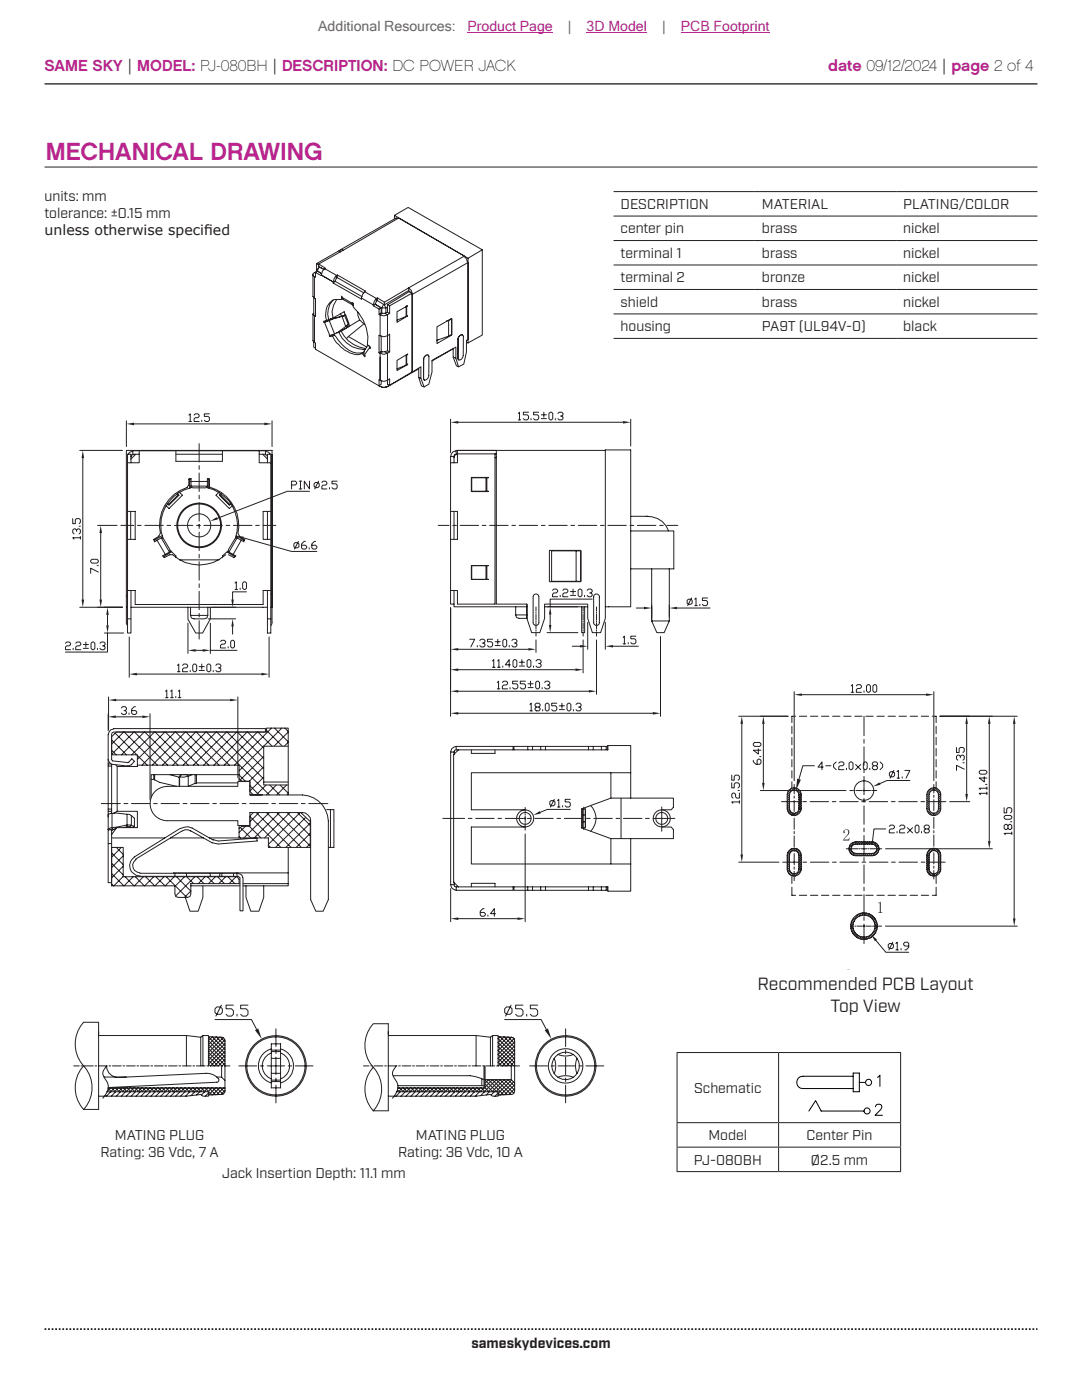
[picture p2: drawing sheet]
<svg xmlns="http://www.w3.org/2000/svg" width="216mm" height="279mm" viewBox="0 0 216 279" stroke-linecap="round" stroke-linejoin="round" font-family="sans-serif">
<defs><g id="words">
<text font-size="4.9" fill="#bd238f" x="9.1" y="31.9">MECHANICAL DRAWING</text>
<g font-size="3.5" fill="#231f20">
<text x="151.2" y="197.6">Recommended PCB Layout</text>
<text x="165.7" y="201.9">Top View</text>
</g>
<g font-size="3.2" fill="#bd238f">
<text x="8.9" y="14.3">SAME SKY | MODEL: PJ-080BH | DESCRIPTION: DC POWER JACK</text>
<text x="165.3" y="14.3">date 09/12/2024 | page 2 of 4</text>
</g>
<g font-size="2.8" fill="#63676b">
<text x="63.5" y="6.1">Additional Resources:</text>
<text x="113.3" y="6.1">|</text>
<text x="132.1" y="6.1">|</text>
</g>
<g font-size="2.8" fill="#bd238f">
<text x="93.3" y="6.1">Product Page</text>
<text x="117.1" y="6.1">3D Model</text>
<text x="135.8" y="6.1">PCB Footprint</text>
</g>
<g font-size="2.8" fill="#231f20">
<text x="8.9" y="40.2">units: mm</text>
<text x="123.8" y="41.7">DESCRIPTION</text>
<text x="152" y="41.7">MATERIAL</text>
<text x="180.2" y="41.7">PLATING/COLOR</text>
<text x="8.9" y="43.6">tolerance: ±0.15 mm</text>
<text x="8.9" y="47">unless otherwise specif</text>
<text x="40.7" y="47">ied</text>
<text x="123.8" y="46.6">center pin</text>
<text x="152" y="46.6">brass</text>
<text x="180.2" y="46.6">nickel</text>
<text x="123.8" y="51.5">terminal 1</text>
<text x="152" y="51.5">brass</text>
<text x="180.2" y="51.5">nickel</text>
<text x="123.8" y="56.4">terminal 2</text>
<text x="152" y="56.4">bronze</text>
<text x="180.2" y="56.4">nickel</text>
<text x="123.8" y="61.2">shield</text>
<text x="152" y="61.2">brass</text>
<text x="180.2" y="61.2">nickel</text>
<text x="123.8" y="66.1">housing</text>
<text x="152" y="66.1">PA9T (UL94V-0)</text>
<text x="180.2" y="66.1">black</text>
<text x="138.5" y="218.1">Schematic</text>
<text x="22.9" y="227.5">MATING PLUG</text>
<text x="83" y="227.5">MATING PLUG</text>
<text x="141.4" y="227.5">Model</text>
<text x="161" y="227.5">Center Pin</text>
<text x="20.1" y="230.9">Rating: 36 Vdc, 7 A</text>
<text x="79.4" y="230.9">Rating: 36 Vdc, 10 A</text>
<text x="138.4" y="232.4">PJ-080BH</text>
<text x="161.8" y="232.4">Ø2.5 mm</text>
<text x="44.3" y="235.2">Jack Insertion Depth: 11.1 mm</text>
<text x="94.1" y="269">sameskydevices.com</text>
</g>
</g></defs>
<path d="M8.9 16.7h198.1" fill="none" stroke="#231f20" stroke-width=".26"/>
<path d="M8.9 265.3h198.1" fill="none" stroke="#231f20" stroke-width=".35" stroke-dasharray=".4 .4 .4 .4 .4 .4" stroke-dashoffset=".7" stroke-linecap="butt"/>
<g fill="none" stroke="#231f20" stroke-width=".2">
<path d="M8.9 33.3h198.1M14.7 212.7h1.1M16.2 212.7h.3M16.7 212.7a6.5 6.5 0 0 1 0 8.7M16.9 212.7h1.7M19 212.7h.3M19.7 212.7h1.7M19.7 206.7h17.5M19.7 204v17.4M20.7 214.9h4.5M21.4 217.9h20.2v.9h-1.1l-.4-.4-2.9 .4h-17.5M21.4 217.8l.1 .1"/>
<path d="M21.6 217.2l.6 .7M21.6 217l21.7-1a.44 .44 0 0 0 .3-.3 .44 .44 0 0 0 0-.4l-1-.8-1.2-.3-17.7 .8a2.31 2.31 0 0 1-2.4-2.3 1.85 1.85 0 0 0-.1 3 2.71 2.71 0 0 1-.7 3.5M21.6 217.1h23.3M21.7 212.7h.4M22.1 217.1l-.7 .7M22.2 217.1l.8 .8M22.4 212.7h1.8M22.9 217.1l-1.7 1.7M23 217.1l.8 .8M23.1 217.9l-.9 .9M23.6 217.1l-.7 .8M23.8 217.1l.8 .8"/>
<path d="M24.1 217.9l-.9 .9M24.4 217.1l-.8 .8M24.5 212.7h.4M24.6 217.1l.7 .8M25.1 217.9l-.9 .9M25.2 217.1l-.8 .8M25.2 212.7h1.8M25.3 217.1l.8 .8M26 217.1l-.8 .8M26 217.9l-.8 .9M26.1 217.1l.8 .8M26.7 217.1l-.7 .8"/>
<path d="M26.9 217.1l.8 .8M27 217.9l-.8 .9M27.3 212.7h.4M27.5 217.1l-.7 .8M27.7 217.1l.8 .8M28 217.9l-.9 .9M28 212.7h1.8M28.3 217.1l-.8 .8M28.5 217.1l.7 .8M29 217.9l-.9 .9M29.1 217.1l-.8 .8M29.2 217.1l.8 .8"/>
<path d="M29.8 217.1l-.7 .8M30 217.9l-.9 .9M30 217.1l.8 .8M30.1 212.7h.4M30.6 217.1l-.7 .8M30.8 217.1l.8 .8M30.8 212.7h1.8M31 217.9l-.9 .9M31.4 217.1l-.8 .8M31.6 217.1l.7 .8M32 217.9l-.9 .9M32.2 217.1l-.8 .8"/>
<path d="M32.3 217.1l.8 .8M32.9 212.7h.4M33 217.1l-.8 .8M33.1 217.1l.8 .8M33.6 212.7h1.7M33.7 217.1l-1.6 1.7M33.9 217.1l.8 .8M33.9 217.9l-.8 .9M34.5 217.1l-.8 .8M34.7 217.1l.7 .8M34.9 217.9l-.9 .9M35.3 217.1l-.8 .8"/>
<path d="M35.5 217.1l.7 .8M35.7 212.7h.4M35.9 217.9l-.9 .9M36.1 217.1l-.8 .8M36.2 217.1l.8 .8M36.4 212.7h1.8M36.9 217.1l-.8 .8M36.9 217.9l-.9 .9M37 217.1l.8 .8M37.2 206.7l2.9 .3M37.2 206.7v6M37.6 217.1l-.7 .8"/>
<path d="M37.8 217.1l.8 .8M37.9 217.9l-.9 .9M38.4 217.1l-.8 .8M38.5 212.7h.3M38.6 217.1l.7 .8M38.9 217.9l-.8 .8M39.2 212.7h1.7M39.2 217.1l-.8 .8M39.3 217.1l.8 .8M39.9 217.9l-.7 .6M40 217.1l-.8 .8M40.1 207l.4-.3h1.1v6"/>
<path d="M40.1 207v5.7M40.1 217.1l.8 .8M40.5 206.7v6M40.7 217.1l-.7 .8M40.9 217.9l-.7 .6M40.9 217.1l1.4 1.4M41.3 212.7h.3M41.5 217.1l-.8 .8M41.6 218.1l-.6 .7M41.6 207.7l.8-.8 2.5 2.5M41.6 206.9l2.8 .1 .4 .3 .1 .4M41.6 211.6l1.1 1.1"/>
<path d="M41.6 210l2.7 2.7M41.6 207.7l3.3 3.3M41.6 206.9l3.3 3.3M41.6 206.9h.1M41.7 217.1l1.3 1.4M42 212.7h1.7M42.3 217.1l-.8 .8M42.4 217.1l1.4 1.3M42.9 201.3l.4-.3h.7l.4 .3v.8l-.4 .3h-.7l-.4-.3zM42.9 203.5h7.3l1 1.9M43.1 217.1l-1.5 1.4M43.1 207l-1.5 1.5 3.3 3.3"/>
<path d="M43.2 207l1.7 1.7M43.2 217.1l1.3 1.3M43.3 214.9h.9M43.8 217.1l-1.4 1.4M43.9 207l-2.3 2.3 3.3 3.3M44 207l.9 .9M44 217.1l.9 .9M44.1 212.7h.3M44.2 200.6l-1.1 2.2M44.2 214.9l.7 .8M44.2 212.7v2.2M44.5 207.1l-2.9 2.9"/>
<path d="M44.6 217.1l-1.3 1.4M44.8 212.7h1.1M44.8 217.1l.1 .1M44.9 217.8l-.1 .3-.4 .3-2.8 .1M44.9 207.5l-3.3 3.3 1.9 1.9M44.9 208.3l-3.3 3.3M44.9 209.1l-3.3 3.3 .3 .3M44.9 209.8l-2.9 2.9M44.9 210.6l-2.1 2.1M44.9 211.4l-1.3 1.3M44.9 212.2l-.6 .5M44.9 207.7v10.1"/>
<path d="M44.9 217.6l-.8 .8M46.6 200.6h-1.5v.7h1.1l.4 .4v.7l-.4 .4h-.7l-.4-.4M47.3 202.4v.4M47.7 212.7h3.5M49.5 200.6h-1.5v.7h1.1l.4 .4v.7l-.4 .4h-.7l-.4-.4M51.9 212.7h.7M53.3 212.7h3.5M54.1 209.3a3.5 3.5 0 0 0-2.5 3.4 3.5 3.5 0 0 0 2.5 3.4M54.1 210.2a2.73 2.73 0 0 0-1.8 2.5 2.73 2.73 0 0 0 1.8 2.6M54.1 208.3h1.9v8.8h-1.9zM54.1 215.9h1.9M54.1 215.6h1.9"/>
<path d="M54.1 214.2h1.9M54.1 211.2h1.9M54.1 209.9h1.9M54.1 209.6h1.9M55.1 205.3v3.6M55.1 209.6v.7M55.1 211v3.5M55.1 215.1v.8M55.1 216.6v3.5M56 209.3a3.5 3.5 0 0 1 2.6 3.4 3.5 3.5 0 0 1-2.6 3.4M56 210.2a2.73 2.73 0 0 1 1.8 2.5 2.73 2.73 0 0 1-1.8 2.6M57.5 212.7h.7"/>
<path d="M58.9 212.7h3.6"/>
<circle cx="55.1" cy="212.7" r="6"/>
<circle cx="55.1" cy="212.7" r="5.8"/>
</g>
<path d="M50.9 205.6l.6-.4 .7 2.2z" fill="#231f20"/>
<g fill="none" stroke="#231f20" stroke-width=".2">
<path d="M72.5 212.7h1.1M74 212.7h.3M74.7 212.7h1.7M76.8 212.7h.3M77.4 212.7h1.8M77.5 206.7h17.5M77.5 204.3v17.4M79.1 212.7a1.86 1.86 0 0 0-.1 3 2.71 2.71 0 0 1-.7 3.5M79.2 217.9h20.2v.9h-1.1l-.4-.4-2.9 .4h-17.5M79.3 217.5l.4 .4M79.4 217.1h17.4l.8 .8M79.4 216.7h17.2"/>
<path d="M79.5 217.1l-.1 .2M79.5 212.7h.4M79.7 217.1l.7 .8M79.9 217.9l-.9 .9M80.2 212.7h1.8M80.3 217.1l-.8 .8M80.5 217.1l.7 .8M80.9 217.9l-.9 .9M81.1 217.1l-.8 .8M81.2 217.1l.8 .8M81.9 217.1l-.8 .8M82 217.1l.8 .8"/>
<path d="M82.3 212.7h.4M82.6 217.1l-1.6 1.7M82.8 217.1l.8 .8M82.9 217.9l-.9 .9M83 212.7h1.8M83.4 217.1l-.8 .8M83.6 217.1l.7 .8M83.9 217.9l-.9 .9M84.2 217.1l-.8 .8M84.4 217.1l.7 .8M84.8 217.9l-.8 .9M85 217.1l-.8 .8"/>
<path d="M85.1 217.1l.8 .8M85.1 212.7h.4M85.8 217.1l-.8 .8M85.8 217.9l-.9 .9M85.8 212.7h1.8M85.9 217.1l.8 .8M86.5 217.1l-.7 .8M86.7 217.1l.8 .8M86.8 217.9l-.9 .9M87.3 217.1l-.8 .8M87.5 217.1l.7 .8M87.8 217.9l-.9 .9"/>
<path d="M87.9 212.7h.4M88.1 217.1l-.8 .8M88.2 217.1l.8 .8M88.6 212.7h1.8M88.8 217.9l-.9 .9M88.8 217.1l-.7 .8M89 217.1l.8 .8-.9 .9M89.6 217.1l-.7 .8M89.8 217.1l.8 .8M90.4 217.1l-.8 .8M90.6 217.1l.7 .8M90.7 212.7h.4"/>
<path d="M90.7 217.9l-.8 .9M91.2 217.1l-.8 .8M91.3 217.1l.8 .8M91.4 212.7h1.8M91.7 217.9l-.8 .9M92 217.1l-.8 .8M92.1 217.1l.8 .8M92.7 217.1l-.7 .8M92.9 217.1l.8 .8M93.5 212.7h.4M93.5 217.1l-1.7 1.7M93.7 217.1l.7 .8"/>
<path d="M93.7 217.9l-.9 .9M94.2 212.7h1.7M94.3 217.1l-.8 .8M94.5 217.1l.7 .8M94.7 217.9l-.9 .9M95 206.7l2.9 .3M95 206.7v6M95.1 217.1l-.8 .8M95.2 217.1l.8 .8M95.7 217.9l-.9 .9M95.8 217.1l-.7 .8M96 217.1l.8 .8"/>
<path d="M96.3 212.7h.3M96.6 217.1l-.8 .8M96.7 217.9l-.8 .8M96.8 216.2l.7-.7 3 3M96.8 216.3l1.5 1.6M96.8 215.6l2.3 2.3M96.8 215.5h5.2M97 212.7h1.7M97.4 217.9l2.4-2.4 2.7 2.7M97.7 217.9l-.7 .6M97.9 207l.4-.3h1.1v6h-.3M97.9 207v5.7"/>
<path d="M98.2 215.5l3 3M98.3 215.5l-1.5 1.4M98.3 206.7v6M98.7 217.9l-.7 .6M99 215.5l3 2.9M99.1 215.5l-2.5 2.4M99.4 207.3l.4-.4 2.9 2.9M99.4 211.9l.8 .8M99.4 211.2l1.5 1.5M99.4 210.4l2.3 2.3M99.4 209.6l3.1 3.1M99.4 208.8l3.3 3.3"/>
<path d="M99.4 208.1l3.3 3.2M99.4 207.3l3.3 3.3M99.4 206.9l2.7 .1M99.8 218.5l-.4-.3-.6 .6M99.8 212.7h1.7M100.6 215.5l2.1 2.1M100.6 206.9l-1.2 1.2M100.6 215.5l-2.4 2.4M100.6 207l2.1 2M100.7 201.3l.4-.3h.7l.4 .3v.8l-.4 .3h-.7l-.4-.3zM100.7 203.5h7.3l1 1.9M101.3 207l-1.9 1.9"/>
<path d="M101.4 207l1.3 1.3M101.9 212.7h.3M102 200.6l-1.1 2.2M102 215.5l.7 .7M102 212.7v2.8M102.1 207l.3 .1 .3 .6M102.1 207l-2.7 2.7M102.1 215.5l-2.7 2.7M102.3 207.1l.3 .3M102.5 215.9l-2.6 2.6M102.6 207.3l-3.2 3.2M102.7 217.8l-.1 .3-.4 .3-2.8 .1"/>
<path d="M102.7 216.8l-1.3-1.3-2.4 2.4M102.7 216.5l-2 2M102.7 217.3l-1.2 1.1M102.7 208.7l-3.3 3.3M102.7 209.5l-3.2 3.2M102.7 210.3l-2.5 2.4M102.7 211.1l-1.7 1.6M102.7 207.9l-3.3 3.3M102.7 212.6l-.1 .1h1.1M102.7 211.8l-.9 .9M102.7 207.7v10.1M104.4 200.6h-1.5v.7h1.1l.4 .4v.7l-.4 .4h-.7l-.4-.4"/>
<path d="M105.1 202.4v.4M105.7 212.7h3.5M107.3 200.6h-1.5v.7h1.1l.4 .4v.7l-.4 .4h-.7l-.4-.4M109.9 212.7h.7M111.3 212.7h3.5M112.9 205.3v3.6M112.9 209.6v.7M112.9 211v3.5M112.9 215.1v.8M112.9 216.6v3.5M115.5 212.7h.7M116.9 212.7h3.6"/>
<circle cx="112.9" cy="212.7" r="6"/>
<circle cx="112.9" cy="212.7" r="5.8"/>
</g>
<path d="M108.7 205.6l.6-.4 .7 2.2z" fill="#231f20"/>
<g fill="none" stroke="#231f20" stroke-width=".2">
<path d="M62.7 96.6l.2-.3h.5l.3 .3v.5l-.3 .2h-.5l-.2-.2zM63.6 96l-.8 1.6M64.2 96.3l.3-.3h.5l.2 .3v.3l-.2 .2h-.5l-.3 .3v.5h1M65.7 97.3v.3M67.3 96h-1.1v.6h.8l.3 .2v.5l-.3 .3h-.5l-.3-.3M19.7 204h-3a6.5 6.5 0 0 0 0 8.7 6.5 6.5 0 0 0 0 8.7h3M74.5 213a6.5 6.5 0 0 1 0 8.7M74.5 213a6.5 6.5 0 0 0 0 8.7M77.5 204.3h-3a6.5 6.5 0 0 0 0 8.7M78.4 214.7h15.4l1.4 .3 1.4 .5M96.1 215.3v1.4M96.6 212.7v4.4"/>
<path d="M96.8 212.7v4.4M110.6 211.2l.3 1.3-.1 1-.2 .8M111.3 210.4l1.3 .3h1l.8-.3M111.3 215l.8-.2 1-.1 1.3 .3M115.2 211.2l-.4 1.3 .1 1 .3 .8M74.5 221.7h3"/>
<circle cx="112.9" cy="212.7" r="3.4"/>
<circle cx="112.9" cy="212.7" r="2.73"/>
</g>
<g fill="#231f20">
<path d="M175.2 180.2l.5-.2v1.9l.4 .3h-.9l.4-.3v-1.6z" fill-rule="evenodd"/>
<path d="M169 193.5h.6z" fill-rule="evenodd"/>
</g>
<g fill="none" stroke="#231f20" stroke-width=".2">
<path d="M25.2 84v5.1M26.7 84.6h26M35.1 90v2.1M39.7 88.5v3.7M39.7 92.9v.8M39.7 94.4v3.7M39.7 98.8v.8M44.4 90v2.1M54.3 84v5.1M24.1 104.9h2.6M25.4 102.1h1.6v5.5h-1.6M27.4 104.9h.8"/>
<path d="M28.9 104.9h3.7M33.3 104.9h.8M34.8 104.9h3.7M39.2 104.9h.7M39.7 100.3v3.7M39.7 104.7v.8M39.7 106.2v3.7M39.7 110.6v.8M39.7 112.1v3.7M39.7 116.5v.8M39.7 118v3.7M40.7 104.9h3.7"/>
<path d="M45.1 104.9h.8M46.6 104.9h3.7M51 104.9h.7M52.5 104.9h2.5M87.4 104.9h2.2M90.3 104.9h.8M91.8 104.9h3.7M96.2 104.9h.8M97.7 104.9h3.7M102.1 104.9h.8M103.6 104.9h3.7M108 104.9h.8"/>
<path d="M109.5 104.9h3.7M113.9 104.9h.8M115.4 104.9h3.7M119.8 104.9h.8M121.3 104.9h3.7M125.7 104.9h.8M127.2 104.9h3.7M131.6 104.9h.7M133.1 104.9h2.2M39.7 122.4v.7M39.7 123.9v3.6M88.4 163.3h4.3"/>
<path d="M93.4 163.3h.8M94.9 163.3h3.7M99.3 163.3h.8M100.8 163.3h3.7M104.8 161.2v1M104.8 162.4v.2M104.8 162.9v1.1M104.8 164.2v.2M104.8 164.6v1.1M105.2 163.3h.8M106.7 163.3h3.7M111.1 163.3h.8"/>
<path d="M112.6 163.3h3.7M117 163.3h.8M118.5 163.3h3.7M122.9 163.3h.8M124.4 163.3h3.7M128.8 163.3h.8M130.3 163.3h4.4"/>
</g>
<g fill="#231f20">
<path d="M25.2 84.6l1.5-.3v.6z"/>
<path d="M52.7 84.3l1.6 .3-1.6 .3z"/>
</g>
<path d="M37.7 82.8l.3-.2v1.5M37.7 84.1h.5M38.7 82.8l.3-.2h.5l.2 .2v.3l-.2 .3h-.5l-.3 .2v.5h1M40.3 83.9v.2M41.8 82.6h-1v.5h.7l.3 .3v.5l-.3 .2h-.5l-.2-.2M19.5 104.9h3.9M20.1 106.4v13.2M19.5 121.2h5" fill="none" stroke="#231f20" stroke-width=".2"/>
<g fill="#231f20">
<path d="M19.8 119.6h.6l-.3 1.6z"/>
<path d="M20.1 104.9l.3 1.5h-.6z"/>
</g>
<path d="M15.9 89.9h8.6M16.5 91.4v28.2M18.1 111.9l.3-.3h1l.2 .3v.2l-.2 .3h-1l-.3-.3zM19.4 112.9h.2M19.6 114.2l-1.5-.8v1M15.9 121.2h8.6" fill="none" stroke="#231f20" stroke-width=".2"/>
<g fill="#231f20">
<path d="M16.3 119.6h.5l-.3 1.6z"/>
<path d="M16.5 89.9l.3 1.5h-.5z"/>
</g>
<path d="M89.9 83.7v6.6M91.4 84.3h32.9M125.9 83.7v5.3M14.5 103.5v1h.5v-.8l.3-.2h.5l.2 .2v.6l-.2 .2M15.3 106v-.2l-.3-.3h-.2l-.3 .3v.5l.3 .3M15.3 105.8l.2-.3h.3l.2 .3v.5l-.2 .3M15.8 105h.2M16 107.3h-1.5l.3 .3M16 107.1v.5" fill="none" stroke="#231f20" stroke-width=".2"/>
<g fill="#231f20">
<path d="M89.9 84.3l1.5-.3v.5z"/>
<path d="M124.3 84l1.6 .3-1.6 .2z"/>
</g>
<g fill="none" stroke="#231f20" stroke-width=".2">
<path d="M103.4 82.5l.3-.2v1.5M103.4 83.8h.5M105.5 82.3h-1.1v.5h.8l.3 .2v.5l-.3 .3h-.5l-.3-.3M106 83.5v.3M107.5 82.3h-1v.5h.7l.3 .2v.5l-.3 .3h-.5l-.2-.3M108 83.5h1M108 82.8h1M108.5 82.3v1M109.5 82.5l.3-.2h.2l.3 .2v1l-.3 .3h-.2l-.3-.3zM110.8 83.5v.3M111.3 82.5l.3-.2h.5l.2 .2v.3l-.2 .2h-.3M112.1 83l.2 .3v.2l-.2 .3h-.5l-.3-.3"/>
<path d="M20.8 126.3h3.9M20.8 121.2h3.7M21.5 126.3v3.8h-8.4M21.5 122.7v2.1"/>
</g>
<g fill="#231f20">
<path d="M21.5 121.2l.2 1.5h-.5z"/>
<path d="M21.2 124.8h.5l-.2 1.5z"/>
</g>
<g fill="none" stroke="#231f20" stroke-width=".2">
<path d="M13.1 128.4l.2-.3h.5l.3 .3v.2l-.3 .3h-.5l-.2 .2v.6h1M14.6 129.4v.3M15.1 128.4l.3-.3h.5l.2 .3v.2l-.2 .3h-.5l-.3 .2v.6h1M16.6 129.4h1M16.6 128.6h1M17.1 128.1v1M18.2 128.4l.2-.3h.3l.2 .3v1l-.2 .3h-.3l-.2-.3zM19.4 129.4v.3M19.9 128.4l.3-.3h.5l.3 .3v.2l-.3 .3h-.2M20.7 128.9l.3 .2v.3l-.3 .3h-.5l-.3-.3M89.9 121.3v8.9M91.4 129.6h14"/>
<path d="M107 127.7v2.5"/>
</g>
<g fill="#231f20">
<path d="M89.9 129.6l1.5-.3v.5z"/>
<path d="M105.4 129.3l1.6 .3-1.6 .2z"/>
</g>
<g fill="none" stroke="#231f20" stroke-width=".2">
<path d="M89.9 121.3v13M91.4 133.7h23.4M93.7 127.6h1l-.7 1.5M95.2 128.8v.3M95.7 127.8l.3-.2h.5l.3 .2v.3l-.3 .2h-.3M96.5 128.3l.3 .3v.2l-.3 .3h-.5l-.3-.3M98.3 127.6h-1v.5h.7l.3 .2v.5l-.3 .3h-.5l-.2-.3M98.8 128.8h1M98.8 128.1h1M99.3 127.6v1M100.6 127.6h.3l.2 .2v1l-.2 .3h-.3l-.3-.3v-1zM101.6 128.8v.3"/>
<path d="M102.1 127.8l.3-.2h.5l.2 .2v.3l-.2 .2h-.3M102.9 128.3l.2 .3v.2l-.2 .3h-.5l-.3-.3M116.4 127.7v6.6"/>
</g>
<g fill="#231f20">
<path d="M89.9 133.7l1.5-.3v.5z"/>
<path d="M114.8 133.4l1.6 .3-1.6 .2z"/>
</g>
<g fill="none" stroke="#231f20" stroke-width=".2">
<path d="M89.9 121.3v17.3M91.4 138h26.1M98.3 131.9l.2-.3v1.6M98.3 133.2h.5M99.3 131.9l.3-.3v1.6M99.3 133.2h.5M100.3 132.9v.3M101.8 132.7h-1l.8-1.1v1.6M102.6 131.6h.3l.2 .3v1l-.2 .3h-.3l-.2-.3v-1zM103.6 132.9h1.1M103.6 132.2h1.1M104.1 131.6v1.1"/>
<path d="M105.4 131.6h.3l.2 .3v1l-.2 .3h-.3l-.2-.3v-1zM106.5 132.9v.3M107 131.9l.2-.3h.5l.3 .3v.3l-.3 .2h-.2M107.7 132.4l.3 .3v.2l-.3 .3h-.5l-.2-.3M119 127.7v10.9"/>
</g>
<g fill="#231f20">
<path d="M89.9 138l1.5-.3v.5z"/>
<path d="M117.5 137.7l1.5 .3-1.5 .2z"/>
</g>
<g fill="none" stroke="#231f20" stroke-width=".2">
<path d="M106.4 119.1v5.2M107.5 119.1v5.2M99.2 136.2l.3-.3v1.6M99.2 137.5h.5M100.2 136.2l.3-.3h.5l.3 .3v.3l-.3 .2h-.5l-.3 .3v.5h1.1M101.8 137.2v.3M103.3 135.9h-1v.6h.8l.2 .2v.5l-.2 .3h-.5l-.3-.3M104.8 135.9h-1v.6h.8l.2 .2v.5l-.2 .3h-.5l-.3-.3M105.4 137.2h1M105.4 136.5h1M105.9 135.9v1.1M106.9 136.2l.2-.3h.3l.3 .3v1l-.3 .3h-.3l-.2-.3z"/>
<path d="M107 121.1v.8M107 122.2v.2M107 122.6v1.1M107 123.9v.3M107 124.4v1.1M107 125.7v.2M107 126.1v.8M108.2 137.2v.3M108.7 136.2l.2-.3h.5l.3 .3v.3l-.3 .2h-.2M109.4 136.7l.3 .3v.2l-.3 .3h-.5l-.2-.3M116.4 121.1v.8M116.4 122.2v.2"/>
<path d="M116.4 122.6v1.1M116.4 123.9v.3M116.4 124.4v1.1M116.4 125.7v.2M116.4 126.1v.8M119 121.1v.8M119 122.2v.2M119 122.6v1.1M119 123.9v.3M119 124.4v1.1M119 125.7v.2M119 126.1v.8"/>
<path d="M89.9 177.3v6.7M104.8 166.4v17.6M91.5 183.3h11.8"/>
</g>
<g fill="#231f20">
<path d="M103.3 183.1l1.5 .2-1.5 .3z"/>
<path d="M89.9 183.3l1.6-.2v.5z"/>
</g>
<path d="M89.9 121.3v21.7M131.8 127v16M91.4 142.3h38.9M96.6 181.3h-.3l-.5 .5v.8l.3 .3h.5l.2-.3v-.3l-.2-.2h-.8M97.4 182.6v.3M98.9 182.3h-1l.7-1v1.6" fill="none" stroke="#231f20" stroke-width=".2"/>
<g fill="#231f20">
<path d="M89.9 142.3l1.5-.2v.5z"/>
<path d="M130.3 142.1l1.5 .2-1.5 .3z"/>
</g>
<g fill="none" stroke="#231f20" stroke-width=".2">
<path d="M127 121.3h1.5M130 120.7v2.5M133.6 120.7v2.5M135.1 121.3h6.6M105.7 140.6l.3-.3v1.6M105.7 141.9h.5M107 141.1l-.2-.2v-.3l.2-.3h.5l.3 .3v.3l-.3 .2h-.5l-.2 .3v.2l.2 .3h.5l.3-.3v-.2l-.3-.3M108.3 141.6v.3M108.8 140.6l.3-.3h.2l.3 .3v1l-.3 .3h-.2l-.3-.3zM111.1 140.3h-1v.6h.7l.3 .2v.5l-.3 .3h-.5l-.2-.3M111.6 141.6h1M111.6 140.9h1"/>
<path d="M112.1 140.3v1.1M113.4 140.3h.3l.2 .3v1l-.2 .3h-.3l-.3-.3v-1zM114.4 141.6v.3M114.9 140.6l.3-.3h.5l.3 .3v.3l-.3 .2h-.3M115.7 141.1l.3 .3v.2l-.3 .3h-.5l-.3-.3"/>
</g>
<g fill="#231f20">
<path d="M128.5 121.1l1.5 .2-1.5 .3z"/>
<path d="M133.6 121.3l1.5-.2v.5z"/>
</g>
<path d="M137.1 119.8l.3-.2h.5l.2 .2v.6l-.2 .2h-.5l-.3-.2zM138 119.3l-.8 1.6M138.6 119.6l.3-.3v1.6M141.2 119.3h-1v.5h.7l.3 .3v.5l-.3 .3h-.5l-.2-.3M25.8 127.1v8.1M27.3 134.5h24.9M53.7 127.1v8.1M138.6 120.9h.6M139.6 120.6v.3" fill="none" stroke="#231f20" stroke-width=".2"/>
<g fill="#231f20">
<path d="M25.8 134.5l1.5-.2v.5z"/>
<path d="M52.2 134.3l1.5 .2-1.5 .3z"/>
</g>
<g fill="none" stroke="#231f20" stroke-width=".2">
<path d="M49.2 118.1h-2.8v1.5M35.4 132.8l.3-.3v1.6M35.4 134.1h.5M36.4 132.8l.3-.3h.5l.2 .3v.2l-.2 .3h-.5l-.3 .3v.5h1M38 133.8v.3M38.5 132.8l.2-.3h.3l.2 .3v1l-.2 .3h-.3l-.2-.3zM39.7 133.8h1.1M39.7 133h1.1M40.3 132.5v1.1M41.3 132.8l.2-.3h.3l.3 .3v1l-.3 .3h-.3l-.2-.3zM41.5 123.5h5.5M42.2 121.2h4.8"/>
<path d="M42.5 133.8v.3M43.1 132.8l.2-.3h.5l.3 .3v.2l-.3 .3h-.2M43.8 133.3l.3 .3v.2l-.3 .3h-.5l-.2-.3M46.4 125v1.6"/>
</g>
<g fill="#231f20">
<path d="M46.4 123.5l.3 1.5h-.5z"/>
<path d="M46.2 119.6h.5l-.3 1.6z"/>
</g>
<g fill="none" stroke="#231f20" stroke-width=".2">
<path d="M46.9 116.4l.3-.3v1.5M46.9 117.6h.5M47.9 117.4v.2M48.4 116.4l.3-.3h.2l.3 .3v1l-.3 .2h-.2l-.3-.2zM151.7 157.8h17.1M151.7 142.9h5.5M152.3 144.5v11.7M157.5 158.6l-.4 .4M157.5 159l-.4 .4M157.5 159.4l-.4 .4M157.5 159.8l-.4 .5M158 157.3l-.8 .8"/>
<path d="M158 144.9v1.5M158 147.2v1.4M158 149.4v1.5M158 151.6v1.5M158 153.8v1.5M158 156v1.3M158.5 156.6v1.8M158.5 158.9v.4M158.5 159.8v2.2M158.5 157.2l-1.4 1.4M158.8 142.9h-.8v1.3M158.8 157.3l-.4 .4"/>
<path d="M159.1 157.4l-.3 .3M159.4 157.5l-.4 .4M159.4 158.6a.93 .93 0 0 0-.9-.9 .93 .93 0 0 0-1 .9l.1 2.8a.92 .92 0 0 0 .9 .9 .92 .92 0 0 0 .9-.9M159.4 158.6v2.8M159.5 142.9h1.5M159.6 157.8l-.4 .3M159.7 158l-.3 .4M159.8 158.3l-.4 .4M159.8 158.6a1.39 1.39 0 0 0-1.3-1.4 1.39 1.39 0 0 0-1.4 1.4v2.8a1.38 1.38 0 0 0 1.4 1.4 1.38 1.38 0 0 0 1.3-1.4M159.9 158.7l-.5 .5M159.9 159.1l-.5 .5M159.9 159.5l-.5 .5h-3.5"/>
<path d="M159.9 159.9l-.5 .5M159.9 158.6v2.8M160.2 160h.7M161.6 160h3.7M161.7 142.9h1.5M163.9 142.9h1.5M166.1 160h.7M166.1 142.9h1.5M167.5 160h3.7M168.4 142.9h1.4M169.6 157.8h.6M170.4 157.8h.2"/>
<path d="M170.5 142.9h1.5M170.8 157.8h1.1M172 160h.7M172.2 157.8h.2M172.4 142.9v3.9M172.4 147.6v.7M172.4 149v3.7M172.4 153.5v.7M172.4 154.9v3.7M172.4 159.4v.7M172.6 157.8h1.1M172.8 142.9h1.4"/>
<path d="M173.4 160h3.7M173.9 157.8h.2M174.4 157.8h.6M175 142.9h1.5M177.2 142.9h1.5M177.9 160h.7M179.3 160h3.7M179.4 142.9h1.5M181.6 142.9h1.5M183.8 160h.7M183.8 142.9h1.5M184.9 158.6v2.8"/>
<path d="M185 158.6a1.38 1.38 0 0 1 1.3-1.4 1.38 1.38 0 0 1 1.4 1.4v2.8a1.38 1.38 0 0 1-1.4 1.4 1.38 1.38 0 0 1-1.3-1.4M185.2 160h3.5M185.6 158a.92 .92 0 0 1 1-.3 .92 .92 0 0 1 .7 .9v2.8a.92 .92 0 0 1-1 .9 .92 .92 0 0 1-.9-.9v-2.8zM186 142.9h.8v1.3M186.3 156.6v1.6M186.3 158.7v.4M186.3 159.6v2.2M186.8 144.9v1.5M186.8 147.2v1.4M186.8 149.4v1.5M186.8 151.6v1.5M186.8 153.8v1.5"/>
<path d="M186.8 156v1.3M156.2 172.1h3.3M157.5 160.2l-.4 .5M157.5 160.6l-.4 .5M157.5 161l-.4 .5M157.5 161.4l-.3 .4M157.6 161.8l-.3 .3M157.8 162l-.3 .3M158 162.2l-.3 .3M158 174.7v1.6M158 177.1v1.6h.8M158.3 162.3l-.4 .4"/>
<path d="M158.5 162.4v.4M158.5 163.3v2.2M158.5 165.9v.5M158.5 166.8v2.2M158.5 169.5v.4M158.5 170.4v2.2M158.5 173v.5M158.5 173.9v1.9M158.8 162.3l-.5 .5M159.5 178.7h1.5M159.8 161.6l-1.1 1.2M159.9 160.3l-.5 .5"/>
<path d="M159.9 160.8l-.5 .4M159.9 161.2l-.5 .5M160.2 172.1h.8M161.7 172.1h3.7M161.7 178.7h1.5M163.9 178.7h1.5M166.1 172.1h.8M166.1 178.7h1.5M167.6 172.1h3.7M168.4 178.7h1.4M168.8 169.4h.6M169.6 169.4h.2"/>
<path d="M169.9 169.2l-.5 .5M169.9 169.6l-.4 .4M170 169.9l-.3 .3M170.1 168.2l-.5 .5M170.1 169.4h1.1M170.2 170.1l-.3 .3M170.2 168.7l.6-.2h3.2a.92 .92 0 0 1 .9 .9 .92 .92 0 0 1-.9 .9h-3.2a.92 .92 0 0 1-.9-.6 .92 .92 0 0 1 .3-1zM170.5 170.3l-.4 .3M170.5 178.7h1.5M170.7 168l-1.3 1.3M170.8 170.8a1.39 1.39 0 0 1-1.4-1.4 1.39 1.39 0 0 1 1.4-1.4h3.2a1.38 1.38 0 0 1 1.4 1.4 1.38 1.38 0 0 1-1.4 1.4M170.8 170.3l-.4 .4"/>
<path d="M171.1 168l-.5 .5M171.4 169.4h.2M171.5 168l-.5 .5M171.6 170.3l-.4 .5M171.8 169.4h1.1M171.9 168l-.5 .5M172 172.1h.7M172 170.3l-.4 .5M172.3 168l-.5 .5M172.4 170.4l-.4 .4M172.4 160.8v3.7M172.4 165.3v.7"/>
<path d="M172.4 166.7v3.7M172.4 171.1v.8M172.4 172.6v3.7M172.4 177.1v.7M172.4 178.5v3.7M172.4 170.3v.1M172.7 168l-.5 .5M172.8 178.7h1.4M172.9 170.3l-.5 .5M173.1 168l-.4 .5M173.2 169.4h.2M173.3 170.3l-.5 .5"/>
<path d="M173.5 172.1h3.7M173.5 168l-.4 .5M173.6 169.4h1.1M173.7 170.3l-.5 .5M174 168l-.5 .5M174.1 170.3l-.5 .5M174.3 168l-.4 .5M174.6 168.1l-.3 .4M174.9 168.3l-.4 .3M174.9 169.4h.3M175 178.7h1.5M175.1 168.5l-.3 .3"/>
<path d="M175.3 168.7l-.4 .4M175.3 169.9l-.8 .8M175.4 169l-.5 .5M175.4 169.4h.5M175.4 169.4l-1.4 1.4h-3.2l.4-.5M177.2 178.7h1.5M177.9 172.1h.8M179.4 172.1h3.7M179.4 178.7h1.5M181.6 178.7h1.5M183.8 172.1h.7M183.8 178.7h1.5"/>
<path d="M185.3 172.1h3.3M186.3 162.2v.5M186.3 163.1v2.2M186.3 165.8v.4M186.3 166.7v2.2M186.3 169.3v.5M186.3 170.2v2.2M186.3 172.8v.5M186.3 173.7v1.7M186.8 174.7v1.6M186.8 177.1v1.6h-.8M170.2 184.9l-.4 .4"/>
<path d="M170.2 184.4l-.5 .5M170.2 185.3l-.3 .3M170.3 185.6l-.3 .3M170.4 183.8l-.7 .7M170.5 185.9l-.4 .3M170.6 184.8h.2M170.6 186.1l-.3 .4M170.8 186.3l-.3 .4M171 186.5l-.3 .4M171 184.8h1.1M171.2 186.7l-.3 .3M171.5 186.9l-.3 .3"/>
<path d="M171.6 182.3l-1.7 1.7M171.8 187l-.4 .3M172.1 182.2l-.7 .7M172.2 187l-.4 .4M172.3 184.8h.3M172.4 182.9v.8M172.4 184.4v3.9M172.5 182.2l-.5 .5M172.6 187l-.5 .5M172.8 184.8h1.1M172.9 182.2l-.4 .4M173.1 186.9l-.6 .6"/>
<path d="M173.2 182.3l-.4 .4M173.5 182.4l-.4 .3M173.8 182.5l-.4 .4M174 182.7l-.3 .3M174.1 184.8h.2M174.2 182.9l-.3 .3M174.4 183.1l-.3 .3M174.5 184.8h1.4M174.6 183.3l-.3 .4M174.8 183.6l-.4 .4M174.8 186.1l-1.2 1.1M174.9 183.9l-.4 .4"/>
<path d="M175 184.2l-.4 .4M175 185.4l-2 2M175.1 184.5l-.5 .5M175.1 184.9l-.6 .6"/>
<circle cx="172.4" cy="157.8" r="1.95"/>
<circle cx="172.4" cy="184.8" r="2.2"/>
<circle cx="172.4" cy="184.8" r="2.65"/>
</g>
<g fill="#231f20">
<path d="M152.1 156.2h.5l-.3 1.6z"/>
<path d="M152.3 142.9l.3 1.6h-.5z"/>
</g>
<path d="M150.3 151.8v.2l.5 .5h.8l.2-.2v-.5l-.2-.3h-.3l-.2 .3v.7M150.6 148.2h1l.2 .2v.3l-.2 .3h-1l-.3-.3v-.3zM151.3 149.5v1l-1-.8h1.5M151.6 151h.2M187.6 142.9h5.9M189.5 160h4M192.9 144.5v14" fill="none" stroke="#231f20" stroke-width=".2"/>
<g fill="#231f20">
<path d="M192.6 158.5h.5l-.2 1.5z"/>
<path d="M192.9 142.9l.2 1.6h-.5z"/>
</g>
<path d="M147.4 142.9h9.8M148 144.5v26M190.9 149.2v1h.5v-.8l.2-.2h.5l.3 .2v.5l-.3 .3M191.6 151.2v-.3l-.2-.2h-.3l-.2 .2v.6l.2 .2M191.6 150.9l.3-.2h.2l.3 .2v.6l-.3 .2M192.1 152.2h.3M192.4 153.5l-1.5-.8v1.1M147.4 172.1h8" fill="none" stroke="#231f20" stroke-width=".2"/>
<g fill="#231f20">
<path d="M147.8 170.5h.5l-.3 1.6z"/>
<path d="M148 142.9l.3 1.6h-.5z"/>
</g>
<path d="M146 156.2v1h.5v-.7l.3-.3h.5l.2 .3v.5l-.2 .2M146 154.7v1h.5v-.8l.3-.2h.5l.2 .2v.6l-.2 .2M147.3 157.8h.2M147.5 158.3v1h-.5l-.2-.3v-.5l-.3-.2h-.2l-.3 .2v.5l.3 .3M147.5 159.8v.5M187.6 142.9h10.4M197.4 144.5v23.4M147.5 160h-1.5l.3 .3M176.7 169.4h21.3" fill="none" stroke="#231f20" stroke-width=".2"/>
<g fill="#231f20">
<path d="M197.1 167.9h.5l-.2 1.5z"/>
<path d="M197.4 142.9l.2 1.6h-.5z"/>
</g>
<path d="M187.6 142.9h15.4M195.4 154l.2-.3h1.1l.2 .3v.3l-.2 .2h-1.1l-.2-.2zM196.4 155v1l-1-.7h1.5M196.7 156.5h.2M196.9 158.3h-1.5l.2 .3M196.9 157.3h-1.5l.2 .3M196.9 157.1v.5M196.9 158.1v.5M202.4 144.5v38.8M176.7 184.8h26.3" fill="none" stroke="#231f20" stroke-width=".2"/>
<g fill="#231f20">
<path d="M202.1 183.3h.5l-.2 1.5z"/>
<path d="M202.4 142.9l.2 1.6h-.5z"/>
</g>
<path d="M158.5 138v17.8M160 138.6h24.8M186.3 138v17.8M200.4 163l.2-.3h1l.3 .3v.2l-.3 .3h-1l-.2-.3zM200.4 161.2v1h.5v-.7l.2-.3h.5l.3 .3v.5l-.3 .2M201.1 164.8l.3-.3h.2l.3 .3v.5l-.3 .2h-.2l-.3-.2v-.5l-.2-.3h-.3l-.2 .3v.5l.2 .2h.3l.2-.2M201.6 164h.3M201.9 166.3h-1.5l.2 .3M201.9 166v.6" fill="none" stroke="#231f20" stroke-width=".2"/>
<g fill="#231f20">
<path d="M158.5 138.6l1.5-.2v.5z"/>
<path d="M184.8 138.4l1.5 .2-1.5 .3z"/>
</g>
<g fill="none" stroke="#231f20" stroke-width=".2">
<path d="M169.8 136.9l.3-.3v1.6M169.8 138.2h.6M170.9 136.9l.2-.3h.5l.3 .3v.2l-.3 .3h-.5l-.2 .2v.6h1M172.4 137.9v.3M172.9 136.9l.3-.3h.2l.3 .3v1l-.3 .3h-.2l-.3-.3zM174.2 136.9l.2-.3h.3l.2 .3v1l-.2 .3h-.3l-.2-.3zM177.5 154.3l.2-.3h.5l.3 .3v.5l-.3 .2h-.5l-.2-.2zM178.4 153.8l-.8 1.5M179 154l.3-.2v1.5M179 155.3h.5M180 155v.3M180.5 153.8h1.1l-.8 1.5"/>
<path d="M181.6 155.8h-4.6l-1.4 .6"/>
</g>
<path d="M174.2 157l1.3-.9 .2 .5z" fill="#231f20"/>
<path d="M172.2 157.8h.4M172.4 157.6v.3M174.8 187.7l2 2.3h4.5M177.2 188.5l.3-.2h.5l.3 .2v.6l-.3 .2h-.5l-.3-.2zM178.1 188l-.7 1.6M178.8 188.3l.2-.3v1.6M178.8 189.6h.5M179.8 189.3v.3M181.3 188.8h-.7l-.3-.3v-.2l.3-.3h.5l.2 .3v.8l-.5 .5h-.2" fill="none" stroke="#231f20" stroke-width=".2"/>
<path d="M173.8 186.5l1.2 1-.4 .4z" fill="#231f20"/>
<g fill="none" stroke="#231f20" stroke-width=".2">
<path d="M25.4 92.4v33.9h.7v-8.5M26.5 90h25.2v2.4h2.3M35.1 92.1h9.3M35.4 98.5l.2 .2-2 2-.2-.2M35.6 98.7l.1 .1-2 2-.1-.1zM35.8 98.2l.6 .6-2.7 2.7-.6-.6M37.6 96.8l-.3 .5a7.9 7.9 0 0 0-5.3 9.2M37.7 95.6v1.2M37.8 95.5v1.9M38.1 97.4a7.6 7.6 0 0 0-5.6 9.9M38.1 95.5v1.8M38.1 96.1h3.3"/>
<path d="M38.1 95.6h-.4M41.4 97.4a7.7 7.7 0 0 1 5.7 9.8l1.6 .9M41.4 97h-3.3l.4 .4h2.5l.4-.3M41.4 95.5v1.8M41.4 95.6h.4M41.6 95.5v1.9M41.8 95.6v1.6a8 8 0 0 1 5.7 9.3M43.7 98.2l-.6 .6 2.7 2.7 .6-.6M44.1 98.5l-.2 .2 2 2-.1 .1-2-2 .1-.1 2 2 .2-.2M51.7 90h1.3v.7h-1.3M52.4 90.7l1 .9M52.9 90.8h.4l.1 .4"/>
<path d="M53 90.1l.6 .1 .3 .5M53.4 91.6v-.9h.6v35.6h-.6v-8.5M53.4 91.6v.8M89.9 91.1v29.5h.7M89.9 92.4h1.4v-1.8h7.5v30h-7.5M89.9 91.1h.7M91 89.9h8h-7.7v.7h-.3zM91 90l-.6 .1-.5 1M91 90.7l-.3 .1-.1 .5M91.3 90.7l-.5 .1-.2 .5v1.1M97 95.4h-2.9v2.6h2.9M97.1 95.4v2.6h.4"/>
<path d="M97.1 95.4h-.1v2.6h.1M97.1 95.4h.4M97.5 95.3h-3.4v2.8h3.4M98.8 90.6h.2M98.8 91.3h.2M120.8 89.9h-21.8v30.7h6.1v2.8l1 2.9h1.6l1-2.9v-2.8h8.6v2.8l.9 2.9h1.6l1-2.9v-33.6h5.1v31.3h-5.1M30.7 107.7l.2 .4M31.3 107.8l1.7 2.8M31.8 107l-1.2 .7M31.9 106.6l-.2 .4M32.3 107.3l.3 .2 1.3 2.2-.1 .5-1.6-2.9M32.3 106.9l-1.6 1"/>
<path d="M32.4 107.2l-1.6 .9M33.8 110.7h.5M33.9 110.7l-1.1 .6-.3-.3M34 109.8l1.1 1.2v.3M34.1 110l-1.7 1M34.2 110.2l-1.6 .9M34.4 110.7a7.9 7.9 0 0 0 10.7 0M35.8 111.7h7.9M45.3 110.2l1.6 .9M45.6 110.1v-.4l1.3-2.2 .3-.2h.1l-1.6 2.9M45.6 110.7l1.1 .6 .3-.3M47.1 111l-1.7-1-1 1v.3"/>
<path d="M47.1 106.9l1.7 1M47.6 106.6l.1 .4 1.2 .7M48.2 107.8l-1.7 2.8M48.8 107.7l-.2 .4M52.5 117.8h1.5M90.6 117.8v3.3h14.5M90.6 102.1v5.5M94.1 112.9h3.4h-.4v2.7h.4h-3.4zM97 112.9h-2.9v2.7h2.9M97.1 112.9h-.1v2.7h.1M109.6 109.8h6.3v6.3h-6.3zM115 109.9h.9v6.1h-.9z"/>
<path d="M115 109.9h-4.9v6.1h4.9M125.9 106h8.5v7.5h-8.5M125.9 103h3.4M128.9 103a4.4 4.4 0 0 1 4.5 3M130 113.5v10.4h3.6l-1.1 2.4h-1.4l-1.1-2.4v-2.8M133.6 113.5v10.4M25.2 124.2v-34.3h29.1v34.3M25.2 121.2h.2M26.1 121.2h27.3M27 120.6h25.5M37.5 121.2v2.4l1.6 2.7h1.3l1.6-2.8v-2.3M38 122.8l.2 .5 .5 .2h2.1l.5-.2 .2-.5"/>
<path d="M38 121.2v1.6M38 122.8h3.5M41.5 121.2v1.6M53.4 123.5h.6M54 121.2h.3M102.9 121.1v1.6M102.9 122.7h2.2M105.1 120.6v2.8h-1.5l-.5-.2-.2-.5M105.1 122.7h.1M105.1 123.4h.1M108.7 121.1h8.6M116.1 121.1v5.2h.6v-5.2"/>
<path d="M90.6 150.1h-.7v26.5l.2 .6 .9 .5M90.6 150.1v.5M91 149.6l-.3 .1-.1 .4M91 149l-.9 .5-.2 .6M91.5 149.6l-1 1v25.4l1 1h13.8M91.5 149.6h-.5v-.6h11.4v.6M91.5 149.6h13.8M94.1 150.4h4.7M105.3 149h-2.7v.6M106.3 149h-1v.6h1M107.9 149h.9v.6h-.9zM107.9 149h-1.6v.6h1.6"/>
<path d="M108.8 149.6h8.6M108.8 149h8.6M110 159.8h.5l.2 .2v.5l-.2 .3h-.5l-.3-.3v-.5zM110.6 159.5l-.8 1.6M111.3 159.8l.2-.3v1.6M113.8 159.5h-1v.5h.7l.3 .3v.5l-.3 .3h-.5l-.2-.3M118.4 149h-1v.6h1M120 149h1v.6h-1zM120 149h-1.6v.6h1.6M121 149h.2v.6M121 149.6h.3v-.8h4.6v10.5M121.9 154.2v5.1h12.5v1.8l-.5 .5h-1.9"/>
<path d="M125.9 154.2h-31.8v7.4h10.7M34.9 178.4l.2 .5 .5 .2M89.9 176.6h.7M90.6 176.6l.1 .3 .3 .1M90.6 176v.6M91.5 177h-.5v.7h11.4v-.7M102.6 177v.7h2.7M104.8 165.1h-10.7v7.3h31.8M105.3 177h1v.7h-1zM106.3 177h2.5v.7h-2.5M107.9 177v.7M108.8 177.7h8.6"/>
<path d="M108.8 177h8.6M111.3 161.1h.4M112.3 160.8v.3M113.8 161.5h-4.6l-1.4 .6M116.2 161.4v1.2M116.2 164h.6M116.5 161.1v4.5M116.8 162.6v-1.2h-.8v3.8h.8v-2.6h-.6v2.6M117.9 160.8a3.6 3.6 0 0 1 0 5.1M118.4 177h-1v.7h1M118.4 177h1.6v.7h-1.6zM120 177h1v.7h-1"/>
<path d="M121.2 177v.7h-.2M125.9 167.4v5M125.9 172.4v5.5h-4.6v-.9h-.3M132 165.1h1.9l.5 .5v1.8h-12.5v5M172.2 184.8h.4M172.4 184.7v.3"/>
<circle cx="39.7" cy="104.9" r="4.5"/>
<circle cx="39.7" cy="104.9" r="4.3"/>
<circle cx="104.8" cy="163.3" r="1.19"/>
<circle cx="104.8" cy="163.3" r="1.7"/>
<circle cx="132" cy="163.3" r="1.19"/>
<circle cx="132" cy="163.3" r="1.7"/>
</g>
<path d="M106.4 162.7l1.3-.8 .2 .5z" fill="#231f20"/>
<g fill="none" stroke="#231f20" stroke-width=".2">
<path d="M58.2 96.8h.7l.3-.3v-.2l-.3-.3h-.7v1.6M59.7 96h.5M59.7 97.6h.5M60 96v1.6M61.8 98.1h-4.5l-14 5.4M61.8 96v1.6l-1.1-1.6v1.6M21.6 152.9v8.6h.7v-8.6M21.6 151.6v1.3h.7v-.4M21.6 152.5h.5M22.3 149.7l.9 .9M22.3 147.7l2.9 2.9M22.7 145.5l-.6 .2-.5 .9v5"/>
<path d="M22.7 145.4h30.3v.7h-30.3l-.4 .2v.3v5l.1 .2 3.1 .4 .8-.8 .5 .5-.6 .7-.8 .3-3.1-.4-.5-.3-.2-.6M23 146.3l4.3 4.3M23 152.6l.4 .4M24.7 146.1l-2.4 2.4M24.8 146.1l6.6 6.6M26.7 146.1l-4.4 4.5M26.8 146.1l6.7 6.6M27.4 152.7v.3h-4v8.9h4v3.3h-4.1l-1 1.4M27.4 150.8l2 1.9M28.8 146.1l-4.6 4.5M28.9 146.1l6.6 6.6M30.2 155.6h.7"/>
<path d="M30.7 154.6v1M30.8 146.1l-4.5 4.5M30.9 154.6v1M30.9 155.6l1 .5 3.3 .8M30.9 146.1l6.7 6.6M32.9 146.1l-5.5 5.5M33 146.1l6.6 6.6M33.4 156.9h14.1v-.9h2.4v2.6h2.5M33.9 154.6l1.9 .5M34.9 146.1l-6.6 6.6M35 146.1l6.7 6.6M35.8 155.2h.1"/>
<path d="M35.8 155.1v1.8M36.1 154.7l-.3 .4v1.8M37 146.1l-6.6 6.6M37 154.6h-1l-.2 .5M37.1 146.1l6.6 6.6M37.2 154.6l.4 .3M37.6 154.9l-.9 .2-.9-.1M38.3 154.6l-.7 .3M38.9 154.6v1.7l-1.3 .6v-2M39.1 146.1l-6.7 6.6M39.1 146.1l6.7 6.6M39.2 154.6v1.6h8.3"/>
<path d="M39.2 156.3l-.3 .1M41.1 146.1l-6.6 6.6M41.2 146.1l12.5 12.5M43.1 146.1l-6.6 6.6M43.3 146.1l9.3 9.4M45.2 146.1l-6.6 6.6M45.3 146.1l7.3 7.3M47.2 146.1l-6.6 6.6M47.4 146.1l5.2 5.2M47.7 154.7l1.3 1.2M47.7 154.6h-17.5v4.5M47.7 155.5v.5"/>
<path d="M48.2 155.9v.1M49.3 146.1l-6.6 6.6M49.4 146.1l3.2 3.2M49.9 158.6h10.5a5.4 5.4 0 0 1 5.1 5.2v15.7l-1 2.3h-1.5l-1-2.3v-15.7a1.78 1.78 0 0 0-1.6-1.6h-10.5v2.5h-2.4v-.9h-14.1M49.9 156.8l1.8 1.8M50.6 158.6l-.7-.6v-2.1h-1.7l-.5-.4v-2.8h-20.3v-2.1h-5.1v-3.6l.9-.9h29.9v-.8h4.4v13.3M51.4 146.1l-6.7 6.6M51.5 146.1l2.8 2.8M52.6 148.9v7.8h4.9M52.6 148.9h4.9M52.6 156.1h4.9M52.6 153l-2.8 2.9"/>
<path d="M52.6 148.9l-4.9 4.9M52.6 151l-4.7 4.6M52.6 155.1l-2.7 2.7M53.1 156.7l-2 1.9M53.1 145.7l3.2 3.2M53.8 156.7l2 1.9M54.2 145.3l-7.4 7.4M54.8 145.3l2.7 2.7M55.1 156.7l-1.9 1.9M55.9 156.7l1.6 1.6M56.2 145.3l-3.6 3.6M56.8 145.3l.7 .7"/>
<path d="M57.2 156.7l-2 1.9M57.5 148.1l-.8 .8M57.5 146.1l-2.8 2.8M57.5 158.4l-.2 .2M20.2 160.4h3.8M21.6 168.4h.7v7.8h-.7zM21.6 165.5l.7-.3 .1 .3h.4M21.6 168.4v-2.8h.7v2.8M21.6 161.5v1.5M21.6 165.5v.1M22.3 167.2h10.6M22.3 161.5v.4h-.7"/>
<path d="M22.3 169.5v7.3h12.6v1.6M22.3 161.9v.4M22.3 169.1h2.3v5.9h22.7M22.3 176.4l.4 .4M22.3 174.3l2.4 2.5M22.3 172.3l2.3 2.3M22.3 170.2l2.3 2.4M22.3 162.3h-.3l-.4 .3v2.9M22.4 165.5h-.8M23.2 165.1l.1 .1-1 .6M23.2 169.1l1.4 1.4M23.4 161.9l-.8 .4"/>
<path d="M24.2 169.1l-1.9 2M24.6 170.8l-2.3 2.3M24.6 172.9l-2.3 2.3M24.6 174.9l-1.9 1.9M24.8 160.4h.7M24.9 175l1.9 1.8M25.3 162.5l-2.1-.2h-.9v2.9l3-.5v-2.2h.5l.4 .3v1.9h-.9v.3h.5l.4-.3 .6 .2v-1.6M25.3 165l-.6 .2M26.2 160.4h3.7M26.6 175l-1.8 1.8M26.8 164.9l-.5 .3-.5-.2M27 175l1.8 1.8"/>
<path d="M27.2 171.5a1.45 1.45 0 0 0-.7 1.7 1.45 1.45 0 0 0 1.4 1M27.9 174.9h19.7M27.9 174.3h19.7M28.6 175l-1.8 1.8M29.1 175l1.8 1.8M30.7 160.4h.7M30.7 175l-1.8 1.8M31.1 175l1.8 1.8M32.1 160.4h3.7M32.7 175l-1.8 1.8M33.2 175l4.1 4.1M34 167.2h6.6"/>
<path d="M34.6 174.9v.1M34.8 175l-1.8 1.8M34.9 174.3v.6M35.2 175l2.9 2.8-1.3 1.3M35.9 165.3l-9.1 5.7a2.05 2.05 0 0 0-.8 2.3 2.05 2.05 0 0 0 1.9 1.5M36 165.3l1.6-.3 .7 .3 4.2 2.4M36.3 165.9l-9.2 5.6M36.4 165.9l.5-.3h.6l.6 .3M36.5 160.4h.8M36.8 175l-1.9 1.9M37.2 174.3v.6M37.3 175l1.3 1.3"/>
<path d="M38 165.8l4.3 2.4 1.2 .2M38 160.4h3.7M38.1 176.8h9.8M38.9 175l-3.9 3.8M39.3 175l1.4 1.3M40.5 176.8v2.3l-1 2.7h-1.6l-.9-2.7M40.9 175l-1.3 1.3M41.4 175l1.3 1.3M42 174.3v.6M42.5 160.4h.7M42.5 167.6l1 .2M43 175l-1.4 1.3"/>
<path d="M43.4 175l1.4 1.3M43.6 167.8l7.6-.6 .1 .6-7.7 .6M43.8 174.3v.6M43.9 160.4h3.7M44.3 174.3v.6M45 175l-1.3 1.3M45.5 175l1.3 1.3M46.6 174.3v.6M47.1 175l-1.4 1.3M47.3 174.2v.8M47.3 175l.4 .5v.8M47.6 174.4l.7 .3 .1 .4"/>
<path d="M47.6 175l.2 .1M47.7 164.7v.6M47.7 167l.3 .2-.3-.1M47.9 175.1v6.7h.6v-6.7M47.9 176.3h-9.8v2.1l-.2 .5-.5 .2h-1.8M48 165.1l2 2.1M48.2 164.7v.2M48.3 160.4h.8M48.5 176.3h9M49 164.9l-1.3 1.2M49.1 176.8v2.3l.9 2.7h1.7l.9-2.7v-2.3M49.8 164.9l2.3 2.3"/>
<path d="M49.8 160.4h3.7M49.9 162.9l6.1 6.2M50.6 162.2l-.7 .7v2h-1.7l-.5 .4v1.9M51.1 162.2l7 6.9M51.7 162.2l-1.8 1.8M53.2 162.2l6.9 6.9M53.6 168.7l.4 .4M53.7 162.2l-5 5M54.2 160.4h.8M55.2 162.2l6.7 6.6M55.7 160.4h3.7M55.8 162.2l-5.1 5"/>
<path d="M57.3 162.2l4.6 4.6M57.5 169.1v7.7h-9M57.5 174.2l-22.9 .1M57.9 162.2l-5.1 5M59.3 162.2l2.6 2.5M59.9 162.2l-6.3 6.3M60 162.2l1.9 1.8v5.1h-8.3v-1.9h-11.8M60.1 160.4h.8M61 163.1l-6 6M61.6 160.4h3.8M61.9 164.3l-4.9 4.8M61.9 166.3l-2.8 2.8"/>
<path d="M61.9 168.4l-.8 .7M65.2 161.6h1.4v7.5h-1.1M65.9 161.6v7.5M104.6 163.3h.3M104.8 163.2v.3"/>
<circle cx="39.7" cy="104.9" r="2.31"/>
</g>
<path d="M41.9 104l1.4-.8 .1 .5z" fill="#231f20"/>
<path d="M39.6 104.9h.3M39.7 104.7v.3M21.7 139.1v6.5M23.2 139.7h22.7M47.5 139.1v16.1" fill="none" stroke="#231f20" stroke-width=".2"/>
<g fill="#231f20">
<path d="M21.7 139.7l1.5-.2v.5z"/>
<path d="M45.9 139.5l1.6 .2-1.6 .3z"/>
</g>
<path d="M33 138l.3-.3v1.5M33 139.2h.5M34 138l.3-.3v1.5M34 139.2h.6M35.1 139v.2M35.6 138l.2-.3v1.5M35.6 139.2h.5M21.6 142.4v3.4M23.1 143.1h5.3M29.9 142.4v17.2" fill="none" stroke="#231f20" stroke-width=".2"/>
<g fill="#231f20">
<path d="M28.4 142.8l1.5 .3-1.5 .2z"/>
<path d="M21.6 143.1l1.5-.3v.5z"/>
</g>
<path d="M48.6 107.3l9.6 2.8h5M58.9 108.3h.5l.3 .3v.5l-.3 .2h-.5l-.3-.2v-.5zM59.5 108l-.7 1.6M60.9 108h-.2l-.5 .6v.7l.2 .3h.5l.3-.3v-.2l-.3-.3h-.7M61.7 109.3v.3M63 108h-.3l-.5 .6v.7l.3 .3h.5l.2-.3v-.2l-.2-.3h-.8M24.2 141.3l.3-.3h.5l.2 .3v.2l-.2 .3h-.3M25 141.8l.2 .3v.2l-.2 .3h-.5l-.3-.3M25.8 142.3v.3M27 141h-.2l-.5 .5v.8l.2 .3h.5l.3-.3v-.2l-.3-.3h-.7" fill="none" stroke="#231f20" stroke-width=".2"/>
<path d="M47.1 106.9l1.5 .2-.1 .5z" fill="#231f20"/>
<path d="M39.6 104.9h.3M39.7 104.7v.3M106.4 119.1a.57 .57 0 0 1 .6-.6 .57 .57 0 0 1 .5 .6M118.6 118.7a.57 .57 0 0 1 .7-.1 .57 .57 0 0 1 .3 .5v5.2a.57 .57 0 0 1-.6 .5 .57 .57 0 0 1-.5-.5v-5.2zM106.4 124.3a.57 .57 0 0 0 .6 .5 .57 .57 0 0 0 .5-.5M114.2 129h1.5M117.3 124.2v5.4M120.8 124.2v5.4M122.3 129h5.1" fill="none" stroke="#231f20" stroke-width=".2"/>
<g fill="#231f20">
<path d="M115.7 128.7l1.6 .3-1.6 .2z"/>
<path d="M120.8 129l1.5-.3v.5z"/>
</g>
<path d="M37.5 124.4v6M39.1 129.8h1.3M42 124.4v6M42 129.8h5.3M124.3 127.2l.3-.2v1.5M124.3 128.5h.5M125.4 128.2v.3M126.9 127h-1v.5h.7l.3 .2v.5l-.3 .3h-.5l-.2-.3" fill="none" stroke="#231f20" stroke-width=".2"/>
<g fill="#231f20">
<path d="M37.5 129.8l1.6-.3v.6z"/>
<path d="M40.4 129.5l1.6 .3-1.6 .3z"/>
</g>
<path d="M118.2 119.6h-8.4v1.5M44 128l.2-.2h.6l.2 .2v.3l-.2 .3h-.6l-.2 .2v.5h1M45.5 129.1v.2M46 128l.3-.2h.2l.3 .2v1.1l-.3 .2h-.2l-.3-.2zM109.2 126.3h6.1M109.2 121.1h6.1M109.8 122.6v2.1" fill="none" stroke="#231f20" stroke-width=".2"/>
<g fill="#231f20">
<path d="M109.5 124.7h.5l-.2 1.6z"/>
<path d="M109.8 121.1l.2 1.5h-.5z"/>
</g>
<path d="M110.3 117.8l.2-.2h.5l.3 .2v.3l-.3 .2h-.5l-.2 .3v.5h1M111.8 118.8v.3M112.3 117.8l.2-.2h.6l.2 .2v.3l-.2 .2h-.6l-.2 .3v.5h1M113.8 118.8h1.1M113.8 118.1h1.1M114.3 117.6v1M115.4 117.8l.2-.2h.3l.2 .2v1l-.2 .3h-.3l-.2-.3zM116.6 118.8v.3M117.2 117.8l.2-.2h.5l.3 .2v.3l-.3 .2h-.2M117.9 118.3l.3 .3v.2l-.3 .3h-.5l-.2-.3M132 161v4.9" fill="none" stroke="#231f20" stroke-width=".2"/>
<g fill="#231f20">
<path d="M168.2 167.6h1l.3-.4-.1 .5h-1.2z" fill-rule="evenodd"/>
<path d="M168.4 165.7l.4-.1a.37 .37 0 0 0-.3 .2 .37 .37 0 0 0 0 .4 .27 .27 0 0 1-.2-.2 .27 .27 0 0 1 .1-.3z" fill-rule="evenodd"/>
<path d="M168.6 165.6l.1-.1a.66 .66 0 0 1 .8 .5 .66 .66 0 0 1-.4 .8l-.9 .8 .9-1.1a.55 .55 0 0 0 .1-.7 .55 .55 0 0 0-.6-.2z" fill-rule="evenodd"/>
</g>
<g fill="none" stroke="#231f20" stroke-width=".2">
<path d="M62.4 54.8v4.4l.6 .4v3.5l-.6-.4M62.6 59.4v3.5M62.7 54.4l-.3 .2v.4l.3 .2 .3-.1M62.7 54.4l.3 .1M63 54.4l.4-.3 .8 .5M63.2 54.2l-.5 .2M63.2 52.6l.4 .3M63.3 54.2v-.1l.8 .5M63.6 52.7v.5l1.1 .6-.9-.5M63.7 53.3l-.4 .8M64.9 53.6l-.6 .5-.2 .8 2.3 1.3M64.9 53.6l.1-.1-1.4-.8 15.9-9.2 13.1 7.6-15.9 9.2-1.4-.8-.2 .1-2.3-1.4"/>
<path d="M64.9 53.6l2.3 1.4M66.5 59.9a4 4 0 0 0-.9 3.9l-.4 .2M66.5 56.3l-2.4-1.4v.1l-1.1-.6v.9l-.3-.1v4.3M66.5 56.5l5.6 3.2v-.2M66.5 56.3v.2M66.9 56.2l-.4 .3M66.9 56.2v-.1l-.4 .2M66.9 56.1l.2-1.1-.4 .5-.2 .8M66.9 56.2l5.3 3M67.1 55l.2-.1v.5M67.2 59.8l-.6 1.1-.4 1.3 .3 1.3 2.2-1.3 .2 .7M67.3 54.9l5.7 3.2-.7 .7-.2 .7"/>
<path d="M67.3 55.4l-.2 .1M67.3 55.4l5.3 3M67.9 50.3l-.3-.2-4.4 2.5v1.6l.4-.8M68.4 59.7l-.3 .1M68.4 59.5l.1 .2M68.5 50l-.6-.1-.2 .3M68.5 59.8l2 1.1-.1-.3M72.1 59.5l3.5 2.2v1l.2 .2v4.1M75.1 59.6l-.2 1-.4 .2 .2-.7zM75.3 59.5v.5l1.4 .8v-.5M75.3 60l-.2 .1M78.7 43l2.7-1.6 14.8 8.5"/>
<path d="M78.7 43.6v-.6l14.7 8.5v16.9l2.8-1.5v-17l-2.8 1.6M79.4 43.6l-.4-.1-11.1 6.4M81.5 58l.4 .3M82.2 58.5l-.5-.3-4.4 2.6 .4 .2M82.2 58.6l.1 .1M82.3 58.7l11.1-6.3v15.4l-.3 .1v2.3l-.6 2.5-1 .5-.5-1.7v-2.2l-4.8 2.6v2.3l-.6 2.5-1 .5-.6-1.7v-2.3l-1.7 1zM82.3 58.7l-.2-.7-.6-.6v.6l-4.8 2.8 .3 .7h-.8l.3-.8M92.5 51.1l.6 .5 .2 .8M62.6 62.5l-.2 .2M62.6 68.2v1.1l.4 .2M62.7 63v5.3M65.1 64l-.5 .3 1.2 2.7h-.1"/>
<path d="M65.2 64h.1l-.6 .3 1-.3 1.1 2.7-1 .3M65.4 63.9l-.2 .1M65.7 66.9l.1 .2M66 63.7l2.8-.7 .7 1.8-.5 .4M66.4 63.7l-.9 .2 .2 .1 2.6-.9 .7 2.1-2.2 1.5M66.4 67.1l.4-.2a7.8 7.8 0 0 0 4.1 3.5l1.7-.1-.3 .3M66.5 63.5l-.9 .3M66.8 66.9h-.6l-.4 .3 .6-.1a5.3 5.3 0 0 0 2 2.4 4 4 0 0 0 3.9 1.1l.5 .6M67.6 66.3a5.8 5.8 0 0 0 5.3 3.5M67.6 66.3l-.4 .1M67.9 62.6l.2 .4M68 66a6.2 6.2 0 0 0 5 3.6"/>
<path d="M68.1 63l.9-.1 .6 1.6-.1 .3M68.1 63l-.1 .1M69 62.9l-.7 .1M69.1 65.1h.6M69.5 64.6l.2 .5-2.1 1.2M69.5 67.2l3.7 2.1M70.3 60.5h.2M70.5 61.1v-.6l-.2-.1v.1l-2-1.2v-.2h-.2v.7h-.7a2.36 2.36 0 0 0-2.3 1.9l-.1 1.3 .2 1-.6 .2M70.5 61.2a8.8 8.8 0 0 1 2.8 7.7M71.4 62.3a2.41 2.41 0 0 0 1.4 2.5M71.7 63.9l-3.7 2.2M72.5 64.8l-3 2.4-.3 .4"/>
<path d="M72.6 70.1l.8-1.2 .5 .5v.1l-.2-.1-1 1.5 .2 .2M72.7 70.1l-.1 .5 .2 .3M72.8 71l-.1 .1M73.6 69l.2 .3M73.7 69.4h.1M74.5 61l.4-.3 1.2 .8v.9l-.5 .3M74.9 60.6l1.3 .9v1M75.6 70.4l.2 .1v5.4v-4.6M75.8 62.9l.5-.4h.5l.5 .4-.7 .1zM75.8 67l.8 .2 .7-.2M75.8 67l-.2-.1v3.5M76.1 67.1v3l-.5 .3"/>
<path d="M76.1 62.4l.2 .1M76.1 61.5l-.5 .2M76.1 70.1l.2 .1M76.2 77.2v.1h.8M76.8 70.2h-.5l-.5 .3 .8 .2 .7-.2M77 77.2v.1M77.3 61.2l-.3 .3v1M77.3 60.8v1.5l.4 .2M77.3 70.5v5.4v-4.6M77.3 70l-.5 .2 .5 .3M77.3 75.9l-.7 .2-1-.3v1.2l.5-.3v-.7M77.3 75.9l.4-.3v1.3l-.4-.2z"/>
<path d="M77.3 62.3l-.5 .2M77.3 67l.4-.3v3.5M77.3 70l.4 .2M77.3 67v3M77.7 62.5v-1.5l4.5-2.5v15.7l-4.5 2.7a1.69 1.69 0 0 1-2.1 .1l-12.6-7.3v-1.3l-.6-.4v-5.3M77.7 62.5l-.4 .4v4.1M77.7 70.2l-.4 .3M79.2 71.9l2.1-1.2-.2 .2v1.9l.2-.1v.1l-2.1 1.1zM79.2 62.2l2.1-1.2-.2 .1v2l.2-.1-2.1 1.3zM80.9 71l.1-.1v2l-1.8 .7M81 61.2v1.9l-1.8 .8M81 72.8h.1"/>
<path d="M81.1 70.8l-.1 .1M81.1 61l-.2 .2M81.1 63l-.1 .1M81.3 70.7v.1M81.3 72.7v.1M82.2 74.1l.1 .1M83.6 75.3l.5 1.7 .5 .2M83.6 73.5v1.8l.4 .2M83.6 73.6l-6.6 3.7M84.5 71.7v3.8v-3.8M84.5 71.7a.82 .82 0 0 1 1-.8l.1 .3-.1 3.9a.62 .62 0 0 1-.3 .6 .62 .62 0 0 1-.7 0v-.2M85.5 70.9a.77 .77 0 0 0-1 .8"/>
<path d="M87.2 65.2l2.9-1.7v3.4l-2.9 1.7zM87.4 67.8l-.2 .2M89.1 64.1l.4-.2v3.2l-2.3 .8M89.5 63.9l.6-.2v3.1l-.6 .3M90 66.8l.1 .1M90 63.5l.1 .2M90.4 71.3l.7 1.7 .4 .2M91 71.5l-.6-.2v-1.7l-4.2 2.4M91.4 71.5l.2 .3M91.4 71.5l.1 .3M91.4 67.7v3.8M91.4 67.7a.67 .67 0 0 1 .3-.7 .67 .67 0 0 1 .7 0v4.3a.73 .73 0 0 1-.8 .5"/>
<path d="M92.3 66.9a.73 .73 0 0 0-.9 .8M93.1 68.3l.3 .1M26.5 90.1l-.6 .1-.4 .5M26.5 90v.7h1.3M26.6 90.8h-.4l-.1 .4M27.1 90.7l-1 .9v.8M27.8 90v2.4h-2.4v-1.7h.7v.9M35.1 90.7h9.3M25.4 118.5l-.2 .6M25.4 117.8h1.6v2.8M26.1 102.1v5.5M52.5 117.8v2.8"/>
<path d="M53.4 102.1v5.5M54 102.1h-1.5v5.5h1.5M54.1 118.5l.2 .6M89.9 102.1h1.4v5.5h-1.4M89.9 117.8h1.4v2.8M25.2 124.2l.2 .6M25.4 123.5h.7M54.3 124.2l-.2 .6M33.4 156.9a3.4 3.4 0 0 0-3.4 3.5 3.4 3.4 0 0 0 3.4 3.4M94.1 149.6v.8M98.8 149.6v.8M121.9 159.3l-5.9 2.1"/>
<path d="M123.9 159.3v8.1M164.3 153.1h-1.1l.8-1v1.5M164.8 152.8h1M166.8 152.1l-.5 .5v.5l.5 .5M167.4 152.3l.2-.2h.5l.3 .2v.3l-.3 .2h-.5l-.2 .3v.5h1M168.9 153.3v.3M169.4 152.3l.3-.2h.2l.3 .2v1l-.3 .3h-.2l-.3-.3zM170.7 152.6l1.1 1M171.8 152.6l-1.1 1M172.3 152.3l.2-.2h.3l.2 .2v1l-.2 .3h-.3l-.2-.3zM173.5 153.3v.3M174.3 152.8l-.2-.2v-.3l.2-.2h.5l.3 .2v.3l-.3 .2h-.5l-.2 .3v.2l.2 .3h.5l.3-.3v-.2l-.3-.3"/>
<path d="M175.6 152.1l.5 .5v.5l-.5 .5M185.4 158.6l-.5 .4M185.4 159l-.5 .4M185.4 159.4l-.5 .4M185.4 159.8l-.5 .5M185.8 157.3l-.8 .8M186.3 157.2l-1.4 1.4M186.7 157.3l-.4 .4M187 157.4l-.4 .3M187.2 157.5l-.3 .4M187.4 157.8l-.3 .3M187.6 158l-.4 .4"/>
<path d="M187.7 158.3l-.4 .4M187.7 158.7l-.4 .5M187.7 159.1l-.4 .5M187.7 159.5l-.4 .5M187.7 159.9l-.4 .5M26.2 162.8l.6 .5M94.1 177v-.7h4.7v.7M116 165.2l5.9 2.2M157.5 170.7l.1 2.8a.92 .92 0 0 0 .9 .9 .92 .92 0 0 0 .9-.9M157.5 170.6l-.4 .5M157.5 171l-.4 .5M157.5 171.5l-.4 .4"/>
<path d="M157.5 171.9l-.4 .4M157.5 172.3l-.4 .4M157.5 172.7l-.4 .4M157.5 173.1l-.4 .5M157.5 173.5l-.3 .4M157.6 170.7a.92 .92 0 0 1 .9-.9 .92 .92 0 0 1 .9 .9M157.6 173.8l-.3 .4M157.8 174.1l-.3 .3M158 169.4l-.8 .8M158 174.3l-.3 .3M158.3 174.4l-.4 .3M158.5 169.3l-1.4 1.4"/>
<path d="M158.8 174.3l-.5 .5M158.8 169.3l-.4 .5M159.1 169.4l-.3 .4M159.4 169.6l-.4 .3M159.4 170.7v2.8M159.6 169.8l-.4 .4M159.7 170.1l-.3 .3M159.8 170.4l-.4 .4M159.8 170.7a1.39 1.39 0 0 0-1.3-1.4 1.39 1.39 0 0 0-1.4 1.4v2.8a1.38 1.38 0 0 0 1.4 1.3 1.38 1.38 0 0 0 1.3-1.3M159.8 173.7l-1.1 1.1M159.9 170.8l-.5 .4M159.9 171.2l-.5 .4"/>
<path d="M159.9 171.6l-.5 .4M159.9 172l-.5 .5M159.9 172.4l-.5 .5M159.9 172.8l-.5 .5M159.9 173.2l-.5 .5M159.9 170.7v2.8M184.9 170.7v2.8M185 170.7a1.38 1.38 0 0 1 1.3-1.4 1.38 1.38 0 0 1 1.4 1.4v2.8a1.38 1.38 0 0 1-1.4 1.3 1.38 1.38 0 0 1-1.3-1.3M185.4 160.2l-.5 .5M185.4 160.6l-.5 .5M185.4 161l-.5 .5M185.4 161.4l-.4 .4"/>
<path d="M185.4 170.6l-.5 .5M185.4 171l-.5 .5M185.4 171.5l-.5 .4M185.4 171.9l-.5 .4M185.4 172.3l-.5 .4M185.4 172.7l-.5 .4M185.4 173.1l-.5 .5M185.4 173.5l-.4 .4M185.5 161.8l-.4 .3M185.5 173.8l-.4 .4M185.6 170.1a.92 .92 0 0 1 1-.3 .92 .92 0 0 1 .7 .9v2.8a.92 .92 0 0 1-1 .9 .92 .92 0 0 1-.9-.9v-2.8zM185.6 162l-.3 .3"/>
<path d="M185.6 174.1l-.3 .3M185.8 169.4l-.8 .8M185.9 162.2l-.4 .3M185.9 174.3l-.4 .3M186.2 162.3l-.4 .4M186.2 174.4l-.4 .3M186.3 169.3l-1.4 1.4M186.6 162.3l-.5 .5M186.6 174.3l-.5 .5M186.7 169.3l-.4 .5M187 169.4l-.4 .4M187.2 169.6l-.3 .3"/>
<path d="M187.4 169.8l-.3 .4M187.6 170.1l-.4 .3M187.7 170.4l-.4 .4M187.7 160.3l-.4 .5M187.7 160.8l-.4 .4M187.7 161.2l-.5 .5M187.7 161.6l-1.2 1.2M187.7 170.8l-.4 .4M187.7 171.2l-.4 .4M187.7 171.6l-.4 .4M187.7 172l-.4 .5M187.7 172.4l-.4 .5"/>
<path d="M187.7 172.8l-.4 .5M187.7 173.2l-.5 .5M187.7 173.7l-1.2 1.1"/>
</g>
<path d="M159.1 155.4l.7 .2-1 2.1z" fill="#231f20"/>
<g fill="none" stroke="#231f20" stroke-width=".2">
<path d="M122.4 38.2h84.6M122.4 43.1h84.6M122.4 48h84.6M122.4 52.9h84.6M122.4 57.8h84.6M122.4 62.7h84.6M122.4 67.5h84.6M162.5 152.8h-2.3l-.8 2.7M176.7 165.4h-2.3l-.4 3.1M177.4 164.9l.3-.2h.5l.3 .2v.3l-.3 .2h-.5l-.3 .3v.5h1.1M179 165.9v.3M179.5 164.9l.3-.2h.5l.2 .2v.3l-.2 .2h-.5l-.3 .3v.5h1"/>
<path d="M181.1 165.2l1 1M182.1 165.2l-1 1M182.6 164.9l.3-.2h.2l.3 .2v1l-.3 .3h-.2l-.3-.3zM183.9 165.9v.3M184.7 165.4l-.3-.2v-.3l.3-.2h.5l.2 .2v.3l-.2 .2h-.5l-.3 .3v.2l.3 .3h.5l.2-.3v-.2l-.2-.3M135 210.1h44.8M135.1 210.1v13.9M155.4 210.1v13.9M179.7 210.1v13.9M135 224.1h44.8M135 228.9h44.8M135 233.8h44.8"/>
<path d="M135.1 224.1v4.7M135.1 229v4.7M155.4 224.1v4.7M155.4 229v4.7M179.7 224.1v4.7M179.7 229v4.7"/>
</g>
<g fill="none" stroke="#000" stroke-width=".2">
<path d="M170.2 214.8h-10a1.23 1.23 0 0 0-1.2 1.2 1.23 1.23 0 0 0 1.2 1.2h10M170.2 214.2h1.3v3.7h-1.3zM171.5 216h1.2M175.1 215l.5-.4v2.2M161.4 221.7l1.4-2 1.1 2h8.5M174.7 220.9l.2-.4a.77 .77 0 0 1 1 .1 .72 .72 0 0 1-.2 .9l-1.1 1.1h1.5"/>
<circle cx="173.3" cy="216" r=".63"/>
<circle cx="173" cy="221.7" r=".62"/>
</g>
<path d="M93.3 6.5h17M117.1 6.5h12M135.8 6.5h17.8" fill="none" stroke="#bd238f" stroke-width=".2"/>
<use href="#words"/>
</svg>
